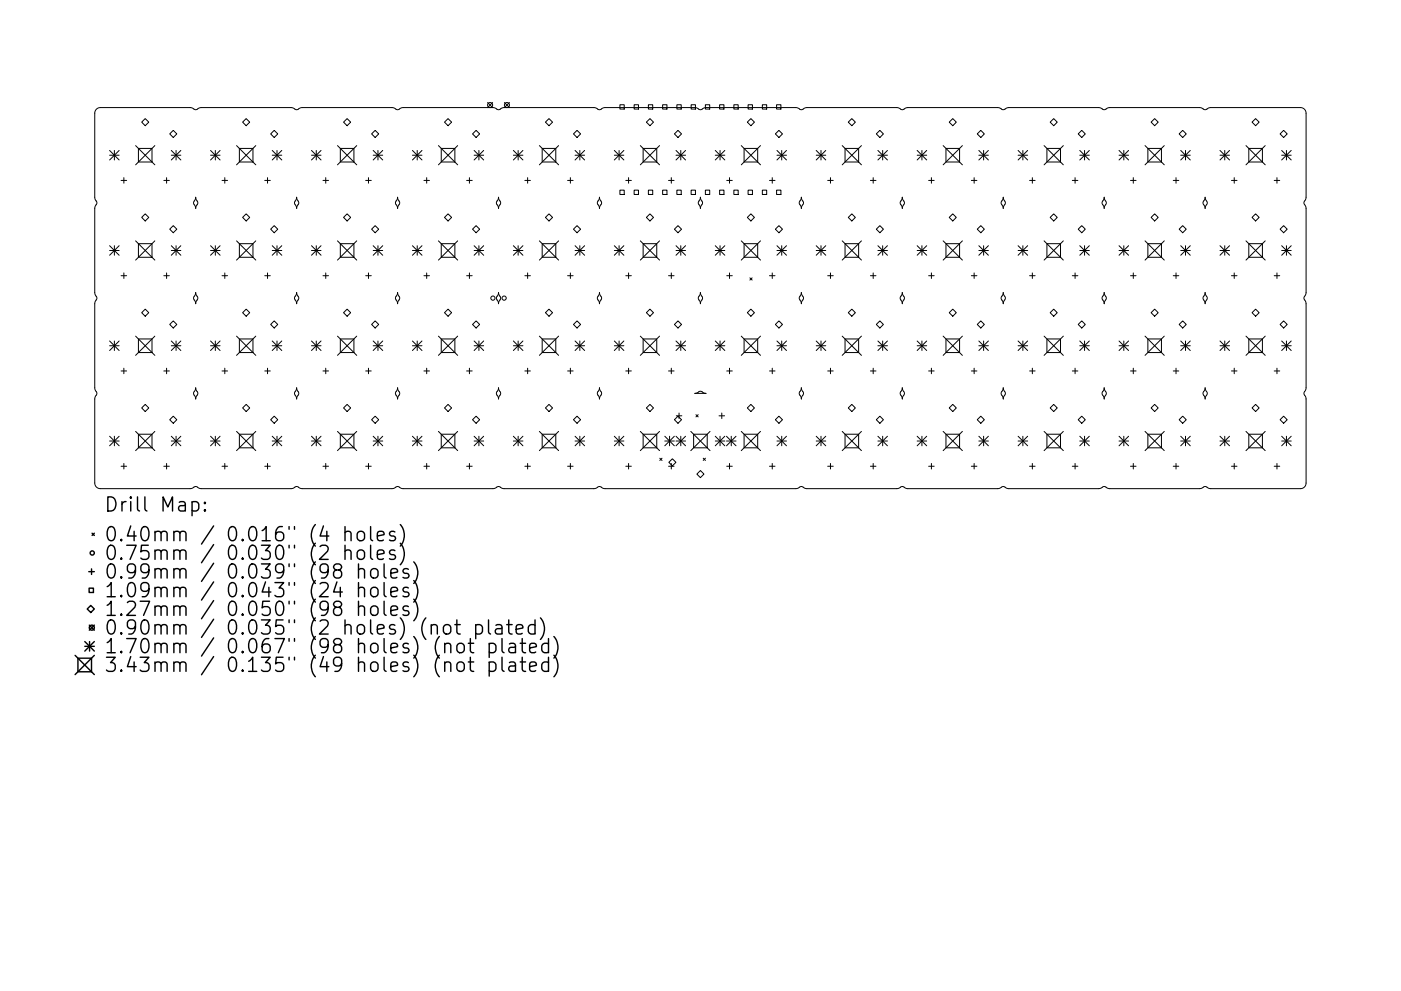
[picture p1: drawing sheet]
<svg xmlns="http://www.w3.org/2000/svg" width="297mm" height="210mm" viewBox="0 0 297 210" stroke-linecap="round" stroke-linejoin="round" font-family="sans-serif">
<defs><g id="words">
<g font-size="4.2">
<text x="22" y="108.6">Drill Map:</text>
<text x="22" y="114.9">0.40mm / 0.016&quot; (4 holes)</text>
<text x="22" y="118.8">0.75mm / 0.030&quot; (2 holes)</text>
<text x="22" y="122.8">0.99mm / 0.039&quot; (98 holes)</text>
<text x="22" y="126.7">1.09mm / 0.043&quot; (24 holes)</text>
<text x="22" y="130.7">1.27mm / 0.050&quot; (98 holes)</text>
<text x="22" y="134.7">0.90mm / 0.035&quot; (2 holes) (not plated)</text>
<text x="22" y="138.6">1.70mm / 0.067&quot; (98 holes) (not plated)</text>
<text x="22" y="142.6">3.43mm / 0.135&quot; (49 holes) (not plated)</text>
</g>
</g></defs>
<g fill="none" stroke="#000" stroke-width=".21">
<path d="M20.4 23.2l.9-.4h19l1.2 .5 1.2-.5h19l1.2 .5 1.2-.5h19l1.2 .5 1.2-.5h19l1.2 .5 1.2-.5h19l1.2 .5 1.2-.5h19l1.2 .5 1.2-.5h19l1.2 .5 1.2-.5h19l1.2 .5 1.2-.5h19l1.2 .5 1.2-.5h19l1.2 .5 1.2-.5h19l1.2 .5 1.2-.5h19a1.19 1.19 0 0 1 1.2 1.2v17.9l-.4 1.1 .4 1.2v17.9l-.4 1.1 .4 1.2v17.9l-.4 1.1 .4 1.3v17.9a1.19 1.19 0 0 1-1.2 1.1h-19l-1.2-.5-1.2 .5h-19l-1.2-.5-1.2 .5h-19l-1.2-.5-1.2 .5h-19l-1.2-.5-1.2 .5h-19l-1.2-.5-1.2 .5h-40.4l-1.2-.5-1.2 .5h-19.1l-1.1-.5-1.2 .5h-19.1l-1.1-.5-1.2 .5h-19.1l-1.1-.5-1.2 .5h-19.1l-1.1-.5-1.2 .5h-19.1a1.19 1.19 0 0 1-1.1-1.2v-17.9l.4-1.1-.4-1.2v-17.9l.4-1.1-.4-1.2v-17.9l.4-1.1-.4-1.3v-17.8zM23.2 32.9h2.1M23.2 31.9l2.1 2M24.3 31.9v2M25.3 31.9l-2.1 2M25.7 38.3h1.1M26.3 37.7v1.2M28.8 30.9l4 4.1M29.3 31.5h2.9v2.9h-2.9zM30 25.9l.8-.7 .7 .7-.7 .8zM32.8 30.9l-4 4.1M34.7 38.3h1.2"/>
<path d="M35.3 37.7v1.2M36 28.4l.7-.7 .8 .7-.8 .8zM36.3 32.9h2M36.3 31.9l2 2M37.3 31.9v2M38.3 31.9l-2 2M44.6 32.9h2.1M44.6 31.9l2.1 2M45.7 31.9v2M46.7 31.9l-2.1 2M47.1 38.3h1.2M47.7 37.7v1.2"/>
<path d="M50.2 30.9l4 4.1M50.8 31.5h2.8v2.9h-2.8zM51.4 25.9l.8-.7 .7 .7-.7 .8zM54.2 30.9l-4 4.1M56.1 38.3h1.2M56.7 37.7v1.2M57.7 32.9h2M57.7 31.9l2 2M58.1 27.7l.8 .7-.8 .8-.7-.8zM58.7 31.9v2M59.7 31.9l-2 2M66 32.9h2.1"/>
<path d="M66 31.9l2.1 2M67.1 31.9v2M68.1 31.9l-2.1 2M68.5 38.3h1.2M69.1 37.7v1.2M71.6 30.9l4 4.1M72.2 31.5h2.8v2.9h-2.8zM72.8 25.9l.8-.7 .7 .7-.7 .8zM75.6 30.9l-4 4.1M77.5 38.3h1.2M78.1 37.7v1.2M79.1 32.9h2"/>
<path d="M79.1 31.9l2 2M79.5 27.7l.8 .7-.8 .8-.7-.8zM80.1 31.9v2M81.1 31.9l-2 2M87.4 32.9h2.1M87.4 31.9l2.1 2M88.5 31.9v2M89.5 31.9l-2.1 2M89.9 38.3h1.2M90.5 37.7v1.2M93 30.9l4 4.1M93.6 31.5h2.8v2.9h-2.8z"/>
<path d="M94.2 25.9l.8-.7 .8 .7-.8 .8zM97 30.9l-4 4.1M98.9 38.3h1.2M99.5 37.7v1.2M100.5 32.9h2M100.5 31.9l2 2M100.9 27.7l.8 .7-.8 .8-.7-.8zM101.5 31.9v2M102.5 31.9l-2 2M103.4 21.8l1 1M104.4 21.8l-1 1M106.9 21.8l1.1 1"/>
<path d="M108 21.8l-1.1 1M108.8 32.9h2.1M108.8 31.9l2.1 2M109.9 31.9v2M110.9 31.9l-2.1 2M111.3 38.3h1.2M111.9 37.7v1.2M114.4 30.9l4 4.1M115 31.5h2.8v2.9h-2.8zM115.6 25.9l.8-.7 .8 .7-.8 .8zM118.4 30.9l-4 4.1M120.3 38.3h1.2"/>
<path d="M120.9 37.7v1.2M121.6 28.4l.7-.7 .8 .7-.8 .8zM121.9 32.9h2M121.9 31.9l2 2M122.9 31.9v2M123.9 31.9l-2 2M130.2 32.9h2.1M130.2 31.9l2.1 2M131.3 31.9v2M131.4 22.2h1v.9h-1zM132.3 31.9l-2.1 2M132.7 38.3h1.2"/>
<path d="M133.3 37.7v1.2M134.5 22.2h.9v.9h-.9zM135.8 30.9l4 4.1M136.4 31.5h2.8v2.9h-2.8zM137 25.9l.8-.7 .8 .7-.8 .8zM137.5 22.2h.9v.9h-.9zM139.8 30.9l-4 4.1M140.5 22.2h.9v.9h-.9zM141.7 38.3h1.2M142.3 37.7v1.2M143 28.4l.7-.7 .8 .7-.8 .8zM143.3 32.9h2.1"/>
<path d="M143.3 31.9l2.1 2M143.5 22.2h.9v.9h-.9zM144.3 31.9v2M145.4 31.9l-2.1 2M146.5 22.2h1v.9h-1zM149.6 22.2h.9v.9h-.9zM151.7 31.9l2 2M151.7 32.9h2M152.6 22.2h.9v.9h-.9zM152.7 31.9v2M153.7 31.9l-2 2M154.1 38.3h1.2"/>
<path d="M154.7 37.7v1.2M155.6 22.2h.9v.9h-.9zM157.2 30.9l4 4.1M157.8 31.5h2.8v2.9h-2.8zM158.4 25.9l.8-.7 .8 .7-.8 .8zM158.6 22.2h.9v.9h-.9zM161.2 30.9l-4 4.1M161.6 22.2h1v.9h-1zM163.1 38.3h1.2M163.7 37.7v1.2M164.7 22.2h.9v.9h-.9zM164.7 32.9h2.1"/>
<path d="M164.7 31.9l2.1 2M165.1 27.7l.8 .7-.8 .8-.7-.8zM165.7 31.9v2M166.8 31.9l-2.1 2M173.1 32.9h2M173.1 31.9l2 2M174.1 31.9v2M175.1 31.9l-2 2M175.5 38.3h1.2M176.1 37.7v1.2M178.6 30.9l4 4.1M179.2 31.5h2.8v2.9h-2.8z"/>
<path d="M179.8 25.9l.8-.7 .8 .7-.8 .8zM182.6 30.9l-4 4.1M184.5 38.3h1.2M185.1 37.7v1.2M186.1 32.9h2.1M186.1 31.9l2.1 2M186.5 27.7l.8 .7-.8 .8-.7-.8zM187.1 31.9v2M188.2 31.9l-2.1 2M194.5 32.9h2M194.5 31.9l2 2M195.5 31.9v2"/>
<path d="M196.5 31.9l-2 2M196.9 38.3h1.2M197.5 37.7v1.2M200 30.9l4 4.1M200.6 31.5h2.8v2.9h-2.8zM201.3 25.9l.7-.7 .8 .7-.8 .8zM204 30.9l-4 4.1M205.9 38.3h1.2M206.5 37.7v1.2M207.2 28.4l.8-.7 .7 .7-.7 .8zM207.5 32.9h2.1M207.5 31.9l2.1 2"/>
<path d="M208.5 31.9v2M209.6 31.9l-2.1 2M215.9 32.9h2M215.9 31.9l2 2M216.9 31.9v2M217.9 31.9l-2 2M218.3 38.3h1.2M218.9 37.7v1.2M221.4 30.9l4 4.1M222 31.5h2.8v2.9h-2.8zM222.7 25.9l.7-.7 .8 .7-.8 .8zM225.4 30.9l-4 4.1"/>
<path d="M227.3 38.3h1.2M227.9 37.7v1.2M228.6 28.4l.8-.7 .7 .7-.7 .8zM228.9 32.9h2.1M228.9 31.9l2.1 2M229.9 31.9v2M231 31.9l-2.1 2M237.3 32.9h2M237.3 31.9l2 2M238.3 31.9v2M239.3 31.9l-2 2M239.7 38.3h1.2"/>
<path d="M240.3 37.7v1.2M242.8 30.9l4 4.1M243.4 31.5h2.9v2.9h-2.9zM244.1 25.9l.7-.7 .8 .7-.8 .8zM246.8 30.9l-4 4.1M248.8 38.3h1.1M249.3 37.7v1.2M250 28.4l.8-.7 .7 .7-.7 .8zM250.3 32.9h2.1M250.3 31.9l2.1 2M251.3 31.9v2M252.4 31.9l-2.1 2"/>
<path d="M258.7 32.9h2M258.7 31.9l2 2M259.7 31.9v2M260.7 31.9l-2 2M261.1 38.3h1.2M261.7 37.7v1.2M264.2 30.9l4 4.1M264.8 31.5h2.9v2.9h-2.9zM266.2 25.2l.8 .7-.8 .8-.7-.8zM268.2 30.9l-4 4.1M270.2 38.3h1.1M270.7 37.7v1.2"/>
<path d="M271.7 32.9h2.1M271.7 31.9l2.1 2M272.2 27.7l.7 .7-.7 .8-.8-.8zM272.8 31.9v2M273.8 31.9l-2.1 2M23.2 53.1h2.1M23.2 52.1l2.1 2.1M24.3 52.1v2.1M25.3 52.1l-2.1 2.1M25.7 58.5h1.1M26.3 57.9v1.2M28.8 51.1l4 4.1"/>
<path d="M29.3 51.7h2.9v2.9h-2.9zM30 46.1l.8-.7 .7 .7-.7 .8zM32.8 51.1l-4 4.1M34.7 58.5h1.2M35.3 57.9v1.2M36 48.6l.7-.7 .8 .7-.8 .8zM36.3 53.1h2M36.3 52.1l2 2.1M37.3 52.1v2.1M38.3 52.1l-2 2.1M41.5 41.8l.4 1.3-.4 1.1-.5-1.2zM44.6 53.1h2.1"/>
<path d="M44.6 52.1l2.1 2.1M45.7 52.1v2.1M46.7 52.1l-2.1 2.1M47.1 58.5h1.2M47.7 57.9v1.2M50.2 51.1l4 4.1M50.8 51.7h2.8v2.9h-2.8zM51.4 46.1l.8-.7 .7 .7-.7 .8zM54.2 51.1l-4 4.1M56.1 58.5h1.2M56.7 57.9v1.2M57.4 48.6l.7-.7 .8 .7-.8 .8z"/>
<path d="M57.7 53.1h2M57.7 52.1l2 2.1M58.7 52.1v2.1M59.7 52.1l-2 2.1M62.9 41.8l.4 1.3-.4 1.1-.5-1.2zM66 53.1h2.1M66 52.1l2.1 2.1M67.1 52.1v2.1M68.1 52.1l-2.1 2.1M68.5 58.5h1.2M69.1 57.9v1.2M71.6 51.1l4 4.1"/>
<path d="M72.2 51.7h2.8v2.9h-2.8zM72.8 46.1l.8-.7 .7 .7-.7 .8zM75.6 51.1l-4 4.1M77.5 58.5h1.2M78.1 57.9v1.2M78.8 48.6l.7-.7 .8 .7-.8 .8zM79.1 53.1h2M79.1 52.1l2 2.1M80.1 52.1v2.1M81.1 52.1l-2 2.1M84.3 41.8l.4 1.3-.4 1.1-.5-1.2zM87.4 53.1h2.1"/>
<path d="M87.4 52.1l2.1 2.1M88.5 52.1v2.1M89.5 52.1l-2.1 2.1M89.9 58.5h1.2M90.5 57.9v1.2M93 51.1l4 4.1M93.6 51.7h2.8v2.9h-2.8zM94.2 46.1l.8-.7 .8 .7-.8 .8zM97 51.1l-4 4.1M98.9 58.5h1.2M99.5 57.9v1.2M100.2 48.6l.7-.7 .8 .7-.8 .8z"/>
<path d="M100.5 53.1h2M100.5 52.1l2 2.1M101.5 52.1v2.1M102.5 52.1l-2 2.1M105.7 41.8l.5 1.3-.5 1.1-.5-1.2zM108.8 53.1h2.1M108.8 52.1l2.1 2.1M109.9 52.1v2.1M110.9 52.1l-2.1 2.1M111.3 58.5h1.2M111.9 57.9v1.2M114.4 51.1l4 4.1"/>
<path d="M115 51.7h2.8v2.9h-2.8zM115.6 46.1l.8-.7 .8 .7-.8 .8zM118.4 51.1l-4 4.1M120.3 58.5h1.2M120.9 57.9v1.2M121.6 48.6l.7-.7 .8 .7-.8 .8zM121.9 53.1h2M121.9 52.1l2 2.1M122.9 52.1v2.1M123.9 52.1l-2 2.1M127.1 41.8l.5 1.3-.5 1.1-.5-1.2zM130.2 53.1h2.1"/>
<path d="M130.2 52.1l2.1 2.1M131.3 52.1v2.1M131.4 40.3h1v1h-1zM132.3 52.1l-2.1 2.1M132.7 58.5h1.2M133.3 57.9v1.2M134.5 40.3h.9v1h-.9zM135.8 51.1l4 4.1M136.4 51.7h2.8v2.9h-2.8zM137 46.1l.8-.7 .8 .7-.8 .8zM137.5 40.3h.9v1h-.9zM139.8 51.1l-4 4.1"/>
<path d="M140.5 40.3h.9v1h-.9zM141.7 58.5h1.2M142.3 57.9v1.2M143 48.6l.7-.7 .8 .7-.8 .8zM143.3 53.1h2.1M143.3 52.1l2.1 2.1M143.5 40.3h.9v1h-.9zM144.3 52.1v2.1M145.4 52.1l-2.1 2.1M146.5 40.3h1v1h-1zM148.5 41.8l.5 1.3-.5 1.1-.5-1.2zM149.6 40.3h.9v1h-.9z"/>
<path d="M151.7 53.1h2M151.7 52.1l2 2.1M152.6 40.3h.9v1h-.9zM152.7 52.1v2.1M153.7 52.1l-2 2.1M154.1 58.5h1.2M154.7 57.9v1.2M155.6 40.3h.9v1h-.9zM157.2 51.1l4 4.1M157.8 51.7h2.8v2.9h-2.8zM158.4 46.1l.8-.7 .8 .7-.8 .8zM158.6 40.3h.9v1h-.9z"/>
<path d="M159 58.9l.5 .5M159.5 58.9l-.5 .5M161.2 51.1l-4 4.1M161.6 40.3h1v1h-1zM163.1 58.5h1.2M163.7 57.9v1.2M164.4 48.6l.7-.7 .8 .7-.8 .8zM164.7 40.3h.9v1h-.9zM164.7 53.1h2.1M164.7 52.1l2.1 2.1M165.7 52.1v2.1M166.8 52.1l-2.1 2.1"/>
<path d="M169.9 41.8l.5 1.3-.5 1.1-.5-1.2zM173.1 53.1h2M173.1 52.1l2 2.1M174.1 52.1v2.1M175.1 52.1l-2 2.1M175.5 58.5h1.2M176.1 57.9v1.2M178.6 51.1l4 4.1M179.2 51.7h2.8v2.9h-2.8zM179.8 46.1l.8-.7 .8 .7-.8 .8zM182.6 51.1l-4 4.1M184.5 58.5h1.2"/>
<path d="M185.1 57.9v1.2M185.8 48.6l.7-.7 .8 .7-.8 .8zM186.1 53.1h2.1M186.1 52.1l2.1 2.1M187.1 52.1v2.1M188.2 52.1l-2.1 2.1M191.3 41.8l.5 1.3-.5 1.1-.4-1.2zM194.5 53.1h2M194.5 52.1l2 2.1M195.5 52.1v2.1M196.5 52.1l-2 2.1M196.9 58.5h1.2"/>
<path d="M197.5 57.9v1.2M200 51.1l4 4.1M200.6 51.7h2.8v2.9h-2.8zM202 45.4l.8 .7-.8 .8-.7-.8zM204 51.1l-4 4.1M205.9 58.5h1.2M206.5 57.9v1.2M207.2 48.6l.8-.7 .7 .7-.7 .8zM207.5 53.1h2.1M207.5 52.1l2.1 2.1M208.5 52.1v2.1M209.6 52.1l-2.1 2.1"/>
<path d="M212.7 41.8l.5 1.3-.5 1.1-.4-1.2zM215.9 52.1l2 2.1M215.9 53.1h2M216.9 52.1v2.1M217.9 52.1l-2 2.1M218.3 58.5h1.2M218.9 57.9v1.2M221.4 51.1l4 4.1M222 51.7h2.8v2.9h-2.8zM223.4 45.4l.8 .7-.8 .8-.7-.8zM225.4 51.1l-4 4.1M227.3 58.5h1.2"/>
<path d="M227.9 57.9v1.2M228.6 48.6l.8-.7 .7 .7-.7 .8zM228.9 53.1h2.1M228.9 52.1l2.1 2.1M229.9 52.1v2.1M231 52.1l-2.1 2.1M234.1 41.8l.5 1.3-.5 1.1-.4-1.2zM237.3 53.1h2M237.3 52.1l2 2.1M238.3 52.1v2.1M239.3 52.1l-2 2.1M239.7 58.5h1.2"/>
<path d="M240.3 57.9v1.2M242.8 51.1l4 4.1M243.4 51.7h2.9v2.9h-2.9zM244.8 45.4l.8 .7-.8 .8-.7-.8zM246.8 51.1l-4 4.1M248.8 58.5h1.1M249.3 57.9v1.2M250 48.6l.8-.7 .7 .7-.7 .8zM250.3 53.1h2.1M250.3 52.1l2.1 2.1M251.3 52.1v2.1M252.4 52.1l-2.1 2.1"/>
<path d="M255.5 41.8l.5 1.3-.5 1.1-.4-1.1zM258.7 53.1h2M258.7 52.1l2 2.1M259.7 52.1v2.1M260.7 52.1l-2 2.1M261.1 58.5h1.2M261.7 57.9v1.2M264.2 51.1l4 4.1M264.8 51.7h2.9v2.9h-2.9zM266.2 45.4l.8 .7-.8 .8-.7-.8zM268.2 51.1l-4 4.1M270.2 58.5h1.1"/>
<path d="M270.7 57.9v1.2M271.7 53.1h2.1M271.7 52.1l2.1 2.1M272.2 47.9l.7 .7-.7 .8-.8-.8zM272.8 52.1v2.1M273.8 52.1l-2.1 2.1M23.2 73.4h2.1M23.2 72.3l2.1 2.1M24.3 72.3v2.1M25.3 72.3l-2.1 2.1M25.7 78.7h1.1M26.3 78.1v1.2"/>
<path d="M28.8 71.3l4 4.1M29.3 71.9h2.9v2.9h-2.9zM30.8 65.6l.7 .7-.7 .8-.8-.8zM32.8 71.3l-4 4.1M34.7 78.7h1.2M35.3 78.1v1.2M36 68.8l.7-.7 .8 .7-.8 .8zM36.3 73.4h2M36.3 72.3l2 2.1M37.3 72.3v2.1M38.3 72.3l-2 2.1M41.5 62.1l.4 1.2-.4 1.1-.5-1.2z"/>
<path d="M44.6 73.4h2.1M44.6 72.3l2.1 2.1M45.7 72.3v2.1M46.7 72.3l-2.1 2.1M47.1 78.7h1.2M47.7 78.1v1.2M50.2 71.3l4 4.1M50.8 71.9h2.8v2.9h-2.8zM52.2 65.6l.7 .7-.7 .8-.8-.8zM54.2 71.3l-4 4.1M56.1 78.7h1.2M56.7 78.1v1.2"/>
<path d="M57.7 73.4h2M57.7 72.3l2 2.1M58.1 68.1l.8 .7-.8 .8-.7-.8zM58.7 72.3v2.1M59.7 72.3l-2 2.1M62.9 62.1l.4 1.2-.4 1.1-.5-1.2zM66 73.4h2.1M66 72.3l2.1 2.1M67.1 72.3v2.1M68.1 72.3l-2.1 2.1M68.5 78.7h1.2M69.1 78.1v1.2"/>
<path d="M71.6 71.3l4 4.1M72.2 71.9h2.8v2.9h-2.8zM73.6 65.6l.7 .7-.7 .8-.8-.8zM75.6 71.3l-4 4.1M77.5 78.7h1.2M78.1 78.1v1.2M79.1 73.4h2M79.1 72.3l2 2.1M79.5 68.1l.8 .7-.8 .8-.7-.8zM80.1 72.3v2.1M81.1 72.3l-2 2.1M84.3 62.1l.4 1.2-.4 1.1-.5-1.2z"/>
<path d="M87.4 73.4h2.1M87.4 72.3l2.1 2.1M88.5 72.3v2.1M89.5 72.3l-2.1 2.1M89.9 78.7h1.2M90.5 78.1v1.2M93 71.3l4 4.1M93.6 71.9h2.8v2.9h-2.8zM94.2 66.3l.8-.7 .8 .7-.8 .8zM97 71.3l-4 4.1M98.9 78.7h1.2M99.5 78.1v1.2"/>
<path d="M100.2 68.8l.7-.7 .8 .7-.8 .8zM100.5 73.4h2M100.5 72.3l2 2.1M101.5 72.3v2.1M102.5 72.3l-2 2.1M105.7 62.1l.5 1.2-.5 1.1-.5-1.2zM108.8 73.4h2.1M108.8 72.3l2.1 2.1M109.9 72.3v2.1M110.9 72.3l-2.1 2.1M111.3 78.7h1.2M111.9 78.1v1.2"/>
<path d="M114.4 71.3l4 4.1M115 71.9h2.8v2.9h-2.8zM116.4 65.6l.8 .7-.8 .8-.8-.8zM118.4 71.3l-4 4.1M120.3 78.7h1.2M120.9 78.1v1.2M121.6 68.8l.7-.7 .8 .7-.8 .8zM121.9 73.4h2M121.9 72.3l2 2.1M122.9 72.3v2.1M123.9 72.3l-2 2.1M127.1 62.1l.5 1.2-.5 1.1-.5-1.2z"/>
<path d="M130.2 73.4h2.1M130.2 72.3l2.1 2.1M131.3 72.3v2.1M132.3 72.3l-2.1 2.1M132.7 78.7h1.2M133.3 78.1v1.2M135.8 71.3l4 4.1M136.4 71.9h2.8v2.9h-2.8zM137.8 65.6l.8 .7-.8 .8-.8-.8zM139.8 71.3l-4 4.1M141.7 78.7h1.2M142.3 78.1v1.2"/>
<path d="M143 68.8l.7-.7 .8 .7-.8 .8zM143.3 73.4h2.1M143.3 72.3l2.1 2.1M144.3 72.3v2.1M145.4 72.3l-2.1 2.1M148.5 62.1l.5 1.2-.5 1.1-.5-1.2zM151.7 73.4h2M151.7 72.3l2 2.1M152.7 72.3v2.1M153.7 72.3l-2 2.1M154.1 78.7h1.2M154.7 78.1v1.2"/>
<path d="M157.2 71.3l4 4.1M157.8 71.9h2.8v2.9h-2.8zM158.4 66.3l.8-.7 .8 .7-.8 .8zM161.2 71.3l-4 4.1M163.1 78.7h1.2M163.7 78.1v1.2M164.7 73.4h2.1M164.7 72.3l2.1 2.1M165.1 68.1l.8 .7-.8 .8-.7-.8zM165.7 72.3v2.1M166.8 72.3l-2.1 2.1M169.9 62.1l.5 1.2-.5 1.1-.5-1.2z"/>
<path d="M173.1 73.4h2M173.1 72.3l2 2.1M174.1 72.3v2.1M175.1 72.3l-2 2.1M175.5 78.7h1.2M176.1 78.1v1.2M178.6 71.3l4 4.1M179.2 71.9h2.8v2.9h-2.8zM180.6 65.6l.8 .7-.8 .8-.8-.8zM182.6 71.3l-4 4.1M184.5 78.7h1.2M185.1 78.1v1.2"/>
<path d="M185.8 68.8l.7-.7 .8 .7-.8 .8zM186.1 73.4h2.1M186.1 72.3l2.1 2.1M187.1 72.3v2.1M188.2 72.3l-2.1 2.1M191.3 62.1l.5 1.2-.5 1.1-.4-1.2zM194.5 73.4h2M194.5 72.3l2 2.1M195.5 72.3v2.1M196.5 72.3l-2 2.1M196.9 78.7h1.2M197.5 78.1v1.2"/>
<path d="M200 71.3l4 4.1M200.6 71.9h2.8v2.9h-2.8zM202 65.6l.8 .7-.8 .8-.7-.8zM204 71.3l-4 4.1M205.9 78.7h1.2M206.5 78.1v1.2M207.2 68.8l.8-.7 .7 .7-.7 .8zM207.5 73.4h2.1M207.5 72.3l2.1 2.1M208.5 72.3v2.1M209.6 72.3l-2.1 2.1M212.7 62.1l.5 1.2-.5 1.1-.4-1.2z"/>
<path d="M215.9 73.4h2M215.9 72.3l2 2.1M216.9 72.3v2.1M217.9 72.3l-2 2.1M218.3 78.7h1.2M218.9 78.1v1.2M221.4 71.3l4 4.1M222 71.9h2.8v2.9h-2.8zM223.4 65.6l.8 .7-.8 .8-.7-.8zM225.4 71.3l-4 4.1M227.3 78.7h1.2M227.9 78.1v1.2"/>
<path d="M228.6 68.8l.8-.7 .7 .7-.7 .8zM228.9 73.4h2.1M228.9 72.3l2.1 2.1M229.9 72.3v2.1M231 72.3l-2.1 2.1M234.1 62.1l.5 1.2-.5 1.1-.4-1.2zM237.3 72.3l2 2.1M237.3 73.4h2M238.3 72.3v2.1M239.3 72.3l-2 2.1M239.7 78.7h1.2M240.3 78.1v1.2"/>
<path d="M242.8 71.3l4 4.1M243.4 71.9h2.9v2.9h-2.9zM244.8 65.6l.8 .7-.8 .8-.7-.8zM246.8 71.3l-4 4.1M248.8 78.7h1.1M249.3 78.1v1.2M250 68.8l.8-.7 .7 .7-.7 .8zM250.3 73.4h2.1M250.3 72.3l2.1 2.1M251.3 72.3v2.1M252.4 72.3l-2.1 2.1M255.5 62.1l.5 1.2-.5 1.1-.4-1.1z"/>
<path d="M258.7 73.4h2M258.7 72.3l2 2.1M259.7 72.3v2.1M260.7 72.3l-2 2.1M261.1 78.7h1.2M261.7 78.1v1.2M264.2 71.3l4 4.1M264.8 71.9h2.9v2.9h-2.9zM266.2 65.6l.8 .7-.8 .8-.7-.8zM268.2 71.3l-4 4.1M270.2 78.7h1.1M270.7 78.1v1.2"/>
<path d="M271.7 73.4h2.1M271.7 72.3l2.1 2.1M272.2 68.1l.7 .7-.7 .8-.8-.8zM272.8 72.3v2.1M273.8 72.3l-2.1 2.1M23.2 92.6l2.1 2M23.2 93.6h2.1M24.3 92.6v2M25.3 92.6l-2.1 2M25.7 98.9h1.1M26.3 98.3v1.2M28.8 91.5l4 4.1"/>
<path d="M29.3 92.1h2.9v2.9h-2.9zM30.8 85.8l.7 .8-.7 .7-.8-.7zM32.8 91.5l-4 4.1M34.7 98.9h1.2M35.3 98.3v1.2M36.3 93.6h2M36.3 92.6l2 2M36.7 88.3l.8 .8-.8 .7-.7-.7zM37.3 92.6v2M38.3 92.6l-2 2M41.5 82.3l.4 1.2-.4 1.2-.5-1.3zM44.6 93.6h2.1"/>
<path d="M44.6 92.6l2.1 2M45.7 92.6v2M46.7 92.6l-2.1 2M47.1 98.9h1.2M47.7 98.3v1.2M50.2 91.5l4 4.1M50.8 92.1h2.8v2.9h-2.8zM52.2 85.8l.7 .8-.7 .7-.8-.7zM54.2 91.5l-4 4.1M56.1 98.9h1.2M56.7 98.3v1.2M57.7 93.6h2"/>
<path d="M57.7 92.6l2 2M58.1 88.3l.8 .8-.8 .7-.7-.7zM58.7 92.6v2M59.7 92.6l-2 2M62.9 82.3l.4 1.2-.4 1.2-.5-1.3zM66 93.6h2.1M66 92.6l2.1 2M67.1 92.6v2M68.1 92.6l-2.1 2M68.5 98.9h1.2M69.1 98.3v1.2M71.6 91.5l4 4.1"/>
<path d="M72.2 92.1h2.8v2.9h-2.8zM73.6 85.8l.7 .8-.7 .7-.8-.7zM75.6 91.5l-4 4.1M77.5 98.9h1.2M78.1 98.3v1.2M79.1 93.6h2M79.1 92.6l2 2M79.5 88.3l.8 .8-.8 .7-.7-.7zM80.1 92.6v2M81.1 92.6l-2 2M84.3 82.3l.4 1.2-.4 1.2-.5-1.3zM87.4 93.6h2.1"/>
<path d="M87.4 92.6l2.1 2M88.5 92.6v2M89.5 92.6l-2.1 2M89.9 98.9h1.2M90.5 98.3v1.2M93 91.5l4 4.1M93.6 92.1h2.8v2.9h-2.8zM94.2 86.6l.8-.8 .8 .8-.8 .7zM97 91.5l-4 4.1M98.9 98.9h1.2M99.5 98.3v1.2M100.5 93.6h2"/>
<path d="M100.5 92.6l2 2M100.9 88.3l.8 .8-.8 .7-.7-.7zM101.5 92.6v2M102.5 92.6l-2 2M105.7 82.3l.5 1.2-.5 1.2-.5-1.3zM108.8 93.6h2.1M108.8 92.6l2.1 2M109.9 92.6v2M110.9 92.6l-2.1 2M111.3 98.9h1.2M111.9 98.3v1.2M114.4 91.5l4 4.1"/>
<path d="M115 92.1h2.8v2.9h-2.8zM116.4 85.8l.8 .8-.8 .7-.8-.7zM118.4 91.5l-4 4.1M120.3 98.9h1.2M120.9 98.3v1.2M121.6 89.1l.7-.8 .8 .8-.8 .7zM121.9 93.6h2M121.9 92.6l2 2M122.9 92.6v2M123.9 92.6l-2 2M127.1 82.3l.5 1.2-.5 1.2-.5-1.3zM130.2 93.6h2.1"/>
<path d="M130.2 92.6l2.1 2M131.3 92.6v2M132.3 92.6l-2.1 2M132.7 98.9h1.2M133.3 98.3v1.2M135.8 91.5l4 4.1M136.4 92.1h2.8v2.9h-2.8zM137.8 85.8l.8 .8-.8 .7-.8-.7zM139.8 91.5l-4 4.1M139.9 97.2l.5 .5M140.4 97.2l-.5 .5M140.9 93.6h2.1"/>
<path d="M140.9 92.6l2.1 2M141.7 98.9h1.2M141.8 98.1l.8-.8 .7 .8-.7 .7zM142 92.6v2M142.3 98.3v1.2M143 92.6l-2.1 2M143 89.1l.7-.8 .8 .8-.8 .7zM143.3 93.6h2.1M143.3 92.6l2.1 2M143.4 88.2h1.2M144 87.6v1.2M144.3 92.6v2"/>
<path d="M145.4 92.6l-2.1 2M146.5 91.5l4 4.1M147.1 92.1h2.8v2.9h-2.8zM147.3 83.5l1.2-.5 1.2 .5zM147.6 88l.4 .5M148 88l-.4 .5M148.5 99.8l.8 .8-.8 .7-.8-.7zM149.1 97.2l.5 .5M149.6 97.2l-.5 .5M150.5 91.5l-4 4.1M151.7 93.6h2M151.7 92.6l2 2"/>
<path d="M152.4 88.2h1.2M152.7 92.6v2M153 87.6v1.2M153.7 92.6l-2 2M154 93.6h2.1M154 92.6l2.1 2M154.1 98.9h1.2M154.7 98.3v1.2M155 92.6v2M156.1 92.6l-2.1 2M157.2 91.5l4 4.1M157.8 92.1h2.8v2.9h-2.8z"/>
<path d="M158.4 86.6l.8-.8 .8 .8-.8 .7zM161.2 91.5l-4 4.1M163.1 98.9h1.2M163.7 98.3v1.2M164.7 93.6h2.1M164.7 92.6l2.1 2M165.1 88.3l.8 .8-.8 .7-.7-.7zM165.7 92.6v2M166.8 92.6l-2.1 2M169.9 82.3l.5 1.2-.5 1.2-.5-1.3zM173.1 93.6h2M173.1 92.6l2 2"/>
<path d="M174.1 92.6v2M175.1 92.6l-2 2M175.5 98.9h1.2M176.1 98.3v1.2M178.6 91.5l4 4.1M179.2 92.1h2.8v2.9h-2.8zM180.6 85.8l.8 .8-.8 .7-.8-.7zM182.6 91.5l-4 4.1M184.5 98.9h1.2M185.1 98.3v1.2M186.1 93.6h2.1M186.1 92.6l2.1 2"/>
<path d="M186.5 88.3l.8 .8-.8 .7-.7-.7zM187.1 92.6v2M188.2 92.6l-2.1 2M191.3 82.3l.5 1.2-.5 1.2-.4-1.3zM194.5 93.6h2M194.5 92.6l2 2M195.5 92.6v2M196.5 92.6l-2 2M196.9 98.9h1.2M197.5 98.3v1.2M200 91.5l4 4.1M200.6 92.1h2.8v2.9h-2.8z"/>
<path d="M202 85.8l.8 .8-.8 .7-.7-.7zM204 91.5l-4 4.1M205.9 98.9h1.2M206.5 98.3v1.2M207.5 93.6h2.1M207.5 92.6l2.1 2M208 88.3l.7 .8-.7 .7-.8-.7zM208.5 92.6v2M209.6 92.6l-2.1 2M212.7 82.3l.5 1.2-.5 1.2-.4-1.3zM215.9 93.6h2M215.9 92.6l2 2"/>
<path d="M216.9 92.6v2M217.9 92.6l-2 2M218.3 98.9h1.2M218.9 98.3v1.2M221.4 91.5l4 4.1M222 92.1h2.8v2.9h-2.8zM223.4 85.8l.8 .8-.8 .7-.7-.7zM225.4 91.5l-4 4.1M227.3 98.9h1.2M227.9 98.3v1.2M228.9 93.6h2.1M228.9 92.6l2.1 2"/>
<path d="M229.4 88.3l.7 .8-.7 .7-.8-.7zM229.9 92.6v2M231 92.6l-2.1 2M234.1 82.3l.5 1.2-.5 1.2-.4-1.3zM237.3 93.6h2M237.3 92.6l2 2M238.3 92.6v2M239.3 92.6l-2 2M239.7 98.9h1.2M240.3 98.3v1.2M242.8 91.5l4 4.1M243.4 92.1h2.9v2.9h-2.9z"/>
<path d="M244.8 85.8l.8 .8-.8 .7-.7-.7zM246.8 91.5l-4 4.1M248.8 98.9h1.1M249.3 98.3v1.2M250.3 93.6h2.1M250.3 92.6l2.1 2M250.8 88.3l.7 .8-.7 .7-.8-.7zM251.3 92.6v2M252.4 92.6l-2.1 2M255.5 82.3l.5 1.2-.5 1.2-.4-1.2zM258.7 93.6h2M258.7 92.6l2 2"/>
<path d="M259.7 92.6v2M260.7 92.6l-2 2M261.1 98.9h1.2M261.7 98.3v1.2M264.2 91.5l4 4.1M264.8 92.1h2.9v2.9h-2.9zM266.2 85.8l.8 .8-.8 .7-.7-.7zM268.2 91.5l-4 4.1M270.2 98.9h1.1M270.7 98.3v1.2M271.7 93.6h2.1M271.7 92.6l2.1 2"/>
<path d="M272.2 88.3l.7 .8-.7 .7-.8-.7zM272.8 92.6v2M273.8 92.6l-2.1 2"/>
<circle cx="103.9" cy="22.3" r=".54"/>
<circle cx="107.5" cy="22.3" r=".53"/>
<circle cx="104.5" cy="63.3" r=".45"/>
<circle cx="106.9" cy="63.3" r=".45"/>
</g>
<g fill="none" stroke="#000" stroke-width=".3">
<path d="M19.5 113.1l.5 .5M20 113.1l-.5 .5M40.7 106.6l.9-.2 .6 .6v.9l-.3 .4-.3 .1-.9-.1M43.4 108.1l.2 .2-.2 .1-.1-.1 .1-.2v.3M43.4 106.6l.2 .1-.2 .2-.1-.2 .1-.1v.3M73.1 113a.74 .74 0 0 1 1.3 .2v1.5M73.1 117a.74 .74 0 0 1 1.3 .1v1.6M73.1 111.7v3M73.1 115.7v3M75.9 117a.81 .81 0 0 1 .8-.3 .81 .81 0 0 1 .6 .6v.8a.81 .81 0 0 1-.8 .6 .81 .81 0 0 1-.8-.6v-.8zM76 112.9a.81 .81 0 0 1 1.3 .4v.9a.81 .81 0 0 1-.8 .6 .81 .81 0 0 1-.8-.6v-.9zM76 119.6v3"/>
<path d="M78.6 111.7v2.6l.4 .4M78.6 115.7v2.6l.4 .4M80 113.7l1.4-.3-.1-.5-.9-.2-.4 .5v1.1l.1 .3 .3 .1 .9-.1M80 117.7l1.4-.3-.1-.6-.9-.1-.4 .4v1.2l.1 .2 .3 .2 .9-.2M81.4 119.6v2.6l.5 .4M83.7 112.9l-.7-.2-.4 .5 .1 .4 1 .3 .2 .3-.2 .4-.3 .1-.8-.1M83.7 116.8l-.7-.1-.4 .4 .1 .4 1 .3 .2 .3-.2 .4-.3 .2-.8-.2M84.9 111.3a3.4 3.4 0 0 1 0 4.6M84.9 115.3a3.4 3.4 0 0 1 0 4.5M87.7 119.2a3.4 3.4 0 0 1 0 4.6M15.9 139l4.1 4.1M16.5 139.6h2.9v2.9h-2.9z"/>
<path d="M18 136.1l2 2M18 137.1h2M18.8 121.3h1.2M18.9 124.8h.9v.9h-.9zM18.9 132.6l1.1 1.1M19 136.1v2M19.2 128.5l.8 .7-.8 .8-.7-.8zM19.4 120.7v1.2M20 132.6l-1.1 1.1M20 136.1l-2 2M20 139l-4.1 4.1M76 120.9a.74 .74 0 0 1 1.3 .2v1.5"/>
<path d="M76 124.9a.74 .74 0 0 1 1.3 .1v1.6M76 128.8a.74 .74 0 0 1 1.3 .2v1.6M76 123.6v3M76 127.6v3M78.7 124.9a.81 .81 0 0 1 .8-.3 .81 .81 0 0 1 .6 .6v.8a.81 .81 0 0 1-.7 .6 .81 .81 0 0 1-.8-.6v-.8zM78.9 120.8a.81 .81 0 0 1 1.2 .4v.9a.81 .81 0 0 1-.7 .6 .81 .81 0 0 1-.8-.6v-.9zM78.9 128.7a.81 .81 0 0 1 1.2 .4v.9a.81 .81 0 0 1-.7 .6 .81 .81 0 0 1-.8-.6v-.9zM81.4 123.6v2.6l.5 .4M81.4 127.6v2.5l.5 .5M82.9 121.6l1.4-.2-.2-.6-.8-.2-.4 .5v1.1l.1 .3 .3 .1 .8-.1M82.9 125.6l1.4-.3-.2-.6-.8-.1-.4 .4v1.2l.1 .3 .3 .1 .8-.1M82.9 129.6l1.4-.3-.2-.6-.8-.1-.4 .4v1.1l.1 .3 .3 .2 .8-.2"/>
<path d="M86.6 120.8l-.7-.2-.5 .5 .2 .4 1 .3 .1 .3-.1 .4-.3 .1-.9-.1M86.6 124.7l-.7-.1-.5 .4 .2 .5 1 .2 .1 .3-.1 .5-.3 .1-.9-.1M86.6 128.7l-.7-.1-.5 .4 .2 .4 1 .3 .1 .3-.1 .4-.3 .2-.9-.2M87.7 123.2a3.4 3.4 0 0 1 0 4.5M87.7 127.1a3.4 3.4 0 0 1 0 4.6M94.1 132.8a.81 .81 0 0 1 .9-.3 .81 .81 0 0 1 .6 .6v.9a.81 .81 0 0 1-.8 .6 .81 .81 0 0 1-.8-.6v-.9zM96.4 132.5h1.2M96.9 131.5v2.6l.1 .3 .6 .1M97 136.8a.81 .81 0 0 1 .8-.3 .81 .81 0 0 1 .6 .6v.8a.81 .81 0 0 1-.8 .6 .81 .81 0 0 1-.7-.6v-.8zM99.3 136.5h1.1M99.7 135.5v2.6l.2 .2 .5 .2M99.7 139.4v2.6l.2 .3 .5 .1"/>
<path d="M100.9 132.7l.8-.2 .6 .6v.9l-.3 .4-.3 .1-.8-.1M100.9 132.5v3M103.6 131.5v2.6l.4 .4M103.7 136.6l.9-.1 .5 .6v.8l-.2 .4-.3 .2-.9-.2M103.7 136.5v3M105.1 132.7l.3-.2 .9 .2 .1 .3v1.5M106.4 133.2l-1 .2a.59 .59 0 0 0-.4 .6 .59 .59 0 0 0 .4 .5l1-.1M106.4 135.5v2.6l.5 .4M106.4 139.4v2.6l.5 .4M107.4 132.5h1.2M107.9 131.5v2.6l.1 .3 .6 .1M108 136.6l.3-.1 .8 .1 .2 .3v1.6"/>
<path d="M109.3 137.2l-1 .1a.59 .59 0 0 0-.5 .6 .59 .59 0 0 0 .5 .6l1-.2M109.4 133.5l1.5-.3-.2-.5-.8-.2-.5 .5v1.1l.2 .3 .3 .1 .8-.1M110.3 136.5h1.1M110.7 135.5v2.6l.2 .2 .5 .2M110.7 139.4v2.6l.2 .3 .5 .1M112.3 137.5l1.4-.3-.1-.6-.9-.1-.4 .4v1.2l.1 .2 .3 .2 .9-.2M113.4 132.7l-.8-.2-.6 .6v.9l.3 .4 .3 .1 .8-.1M113.4 131.5v3M114.6 131.1a3.4 3.4 0 0 1 0 4.6M116.3 136.6l-.9-.1-.5 .6v.8l.2 .4 .3 .2 .9-.2M116.3 135.5v3M116.3 139.4v3"/>
<path d="M117.4 135.1a3.4 3.4 0 0 1 0 4.5M117.4 139a3.4 3.4 0 0 1 0 4.6M97.1 140.6a.81 .81 0 0 1 1.3 .4v.9a.81 .81 0 0 1-.8 .6 .81 .81 0 0 1-.7-.6v-.9zM99.3 140.4h1.1M103.7 140.6l.9-.2 .5 .6v.9l-.2 .4-.3 .1-.9-.1M103.7 140.4v3M108 140.6l.3-.2 .8 .2 .2 .3v1.5M109.3 141.2l-1 .1a.59 .59 0 0 0-.5 .6 .59 .59 0 0 0 .5 .5l1-.1M110.3 140.4h1.1M112.3 141.4l1.4-.2-.1-.6-.9-.2-.4 .5v1.1l.1 .3 .3 .1 .9-.1M116.3 140.6l-.9-.2-.5 .6v.9l.2 .4 .3 .1 .9-.1"/>
<circle cx="19.6" cy="117.3" r=".45"/>
<circle cx="19.5" cy="133.2" r=".54"/>
</g>
<use href="#words"/>
</svg>
